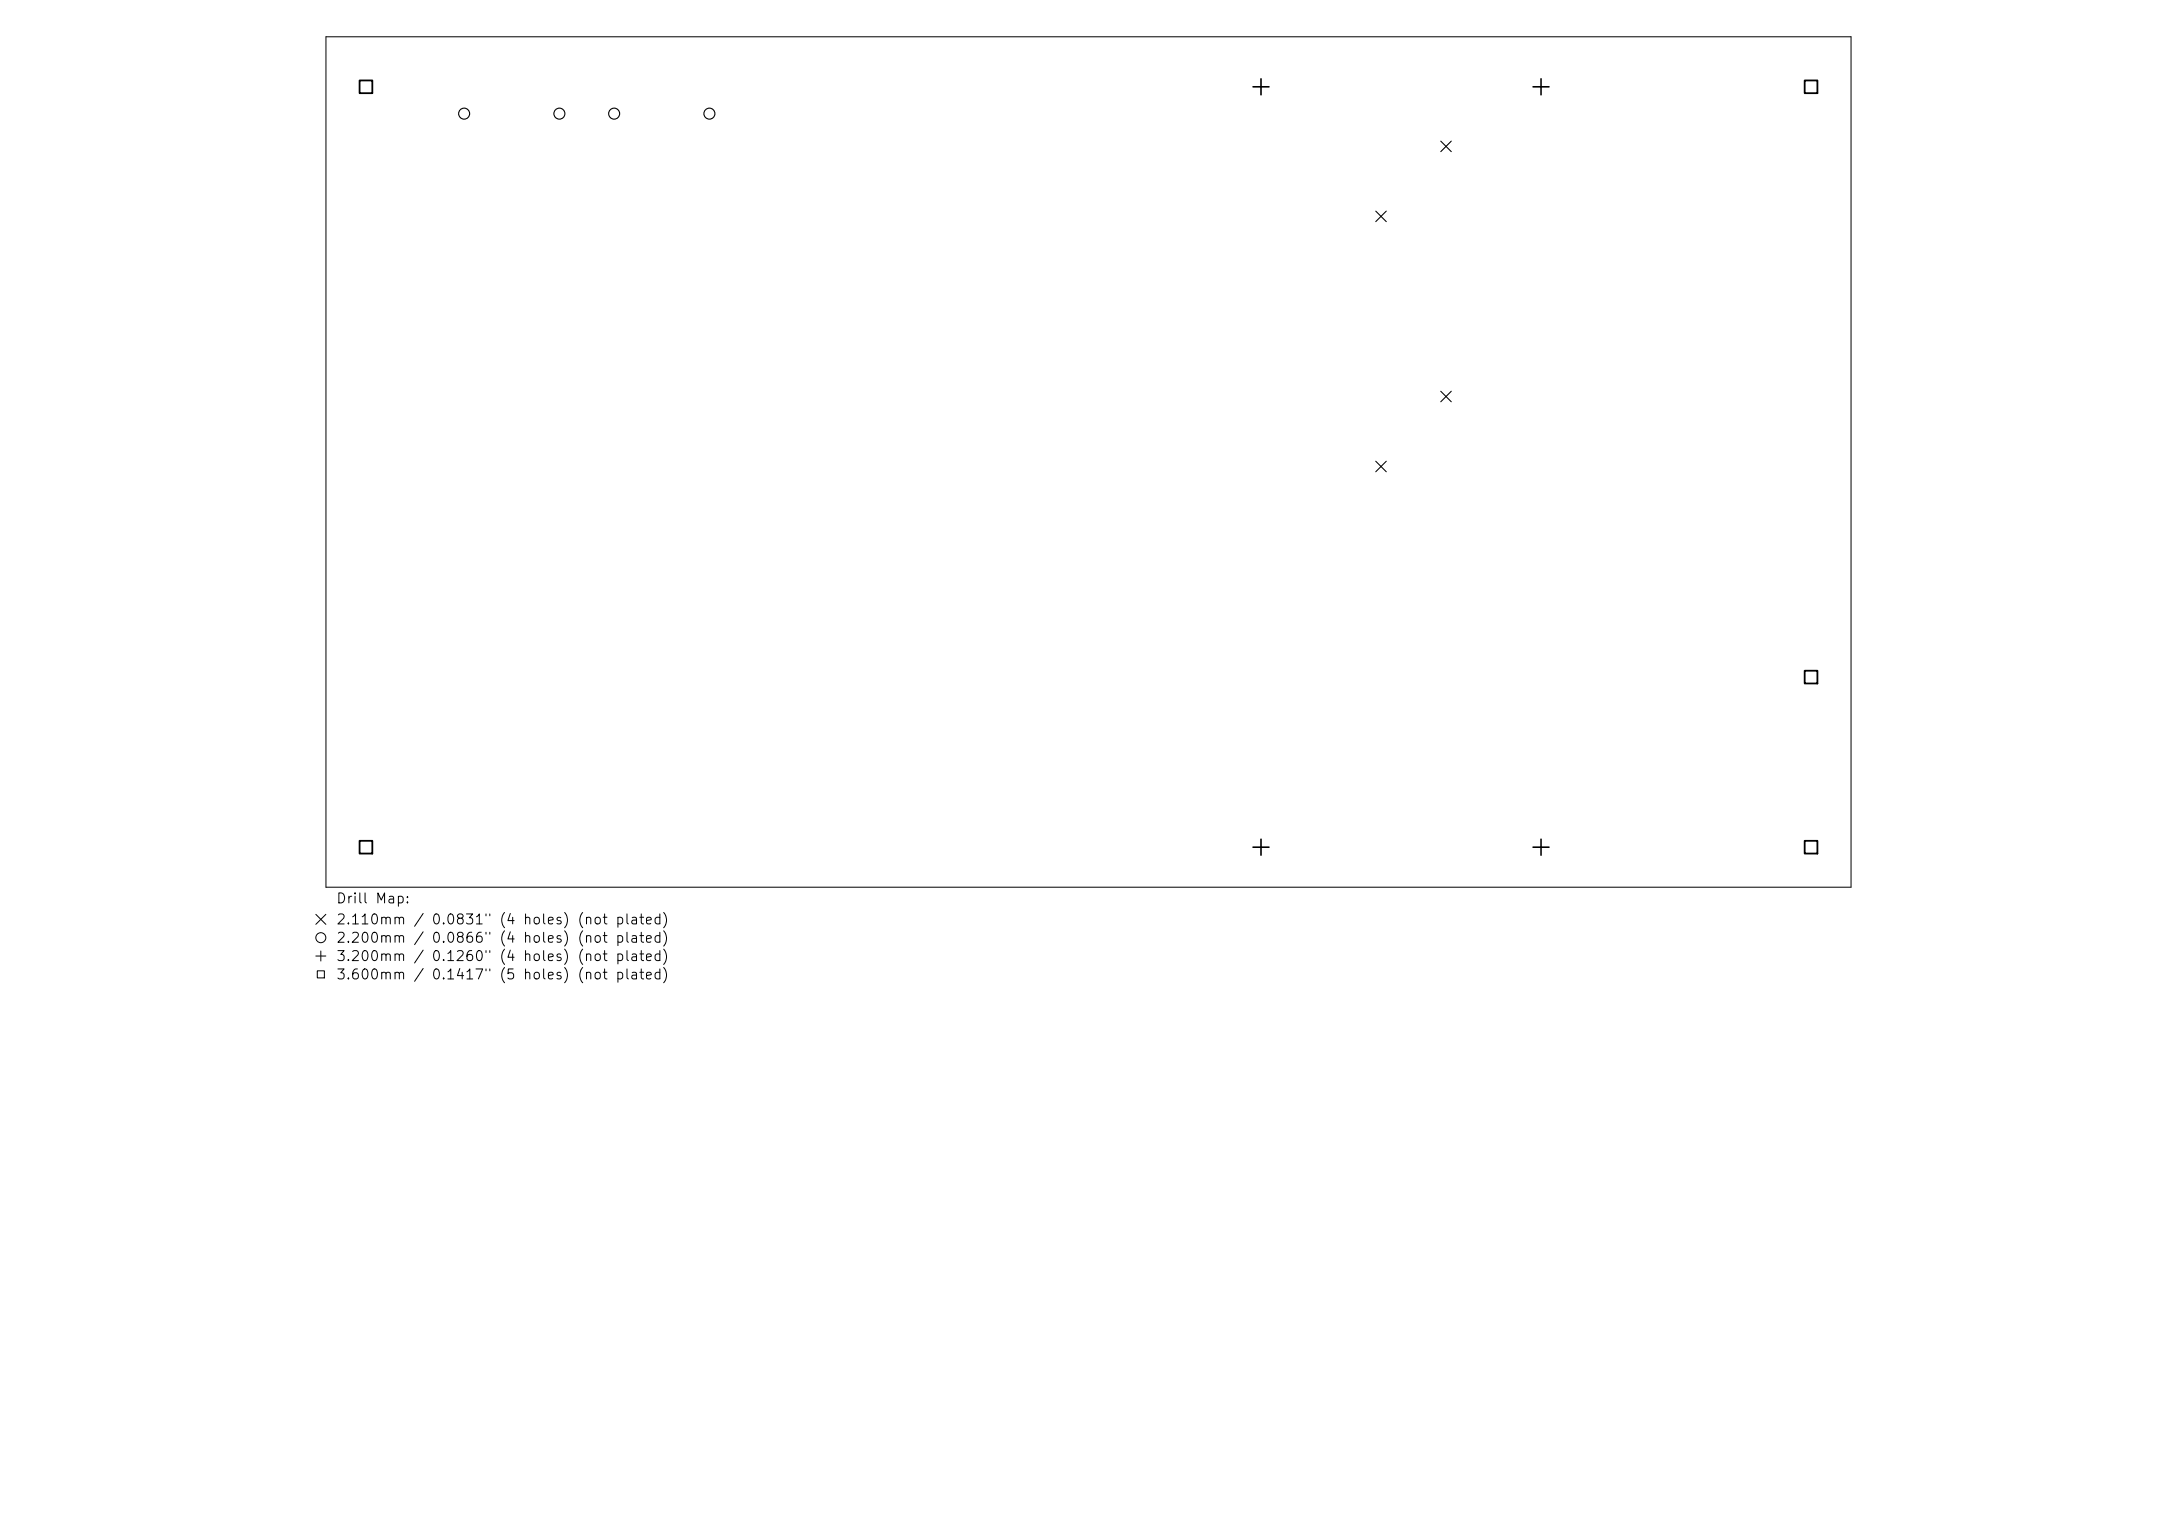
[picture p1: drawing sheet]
<svg xmlns="http://www.w3.org/2000/svg" width="297mm" height="210mm" viewBox="0 0 297 210" stroke-linecap="round" stroke-linejoin="round" font-family="sans-serif">
<defs><g id="words">
<g font-size="1.4">
<text x="45.8" y="123.5">Drill Map:</text>
<text x="45.8" y="126.4">2.110mm / 0.0831&quot; (4 holes) (not plated)</text>
<text x="45.8" y="128.9">2.200mm / 0.0866&quot; (4 holes) (not plated)</text>
<text x="45.8" y="131.4">3.200mm / 0.1260&quot; (4 holes) (not plated)</text>
<text x="45.8" y="133.9">3.600mm / 0.1417&quot; (5 holes) (not plated)</text>
</g>
</g></defs>
<g fill="none" stroke="#000" stroke-width=".14">
<path d="M44.5 5h208v116h-208zM196.6 19.2l1.4 1.5M198 19.2l-1.4 1.5M187.7 28.8l1.4 1.4M189.1 28.8l-1.4 1.4M196.6 53.4l1.4 1.4M198 53.4l-1.4 1.4M187.7 62.9l1.4 1.4M189.1 62.9l-1.4 1.4M43.1 124.7l1.4 1.4M43.1 130.4h1.4M43.3 132.4h1v1h-1z"/>
<path d="M43.8 129.7v1.4M44.5 124.7l-1.4 1.4"/>
<circle cx="43.8" cy="127.9" r=".68"/>
</g>
<g fill="none" stroke="#000" stroke-width=".15">
<circle cx="63.3" cy="15.5" r=".75"/>
<circle cx="76.3" cy="15.5" r=".75"/>
<circle cx="83.8" cy="15.5" r=".75"/>
<circle cx="96.8" cy="15.5" r=".75"/>
</g>
<path d="M170.9 11.8h2.2M172 10.7v2.2M209.1 11.8h2.2M210.2 10.7v2.2M170.9 115.5h2.2M172 114.4v2.2M209.1 115.5h2.2M210.2 114.4v2.2" fill="none" stroke="#000" stroke-width=".22"/>
<path d="M49.1 11h1.7v1.7h-1.7zM246.2 11h1.7v1.7h-1.7zM246.2 91.5h1.7v1.7h-1.7zM49.1 114.7h1.7v1.7h-1.7zM246.2 114.7h1.7v1.7h-1.7z" fill="none" stroke="#000" stroke-width=".25"/>
<use href="#words"/>
</svg>
